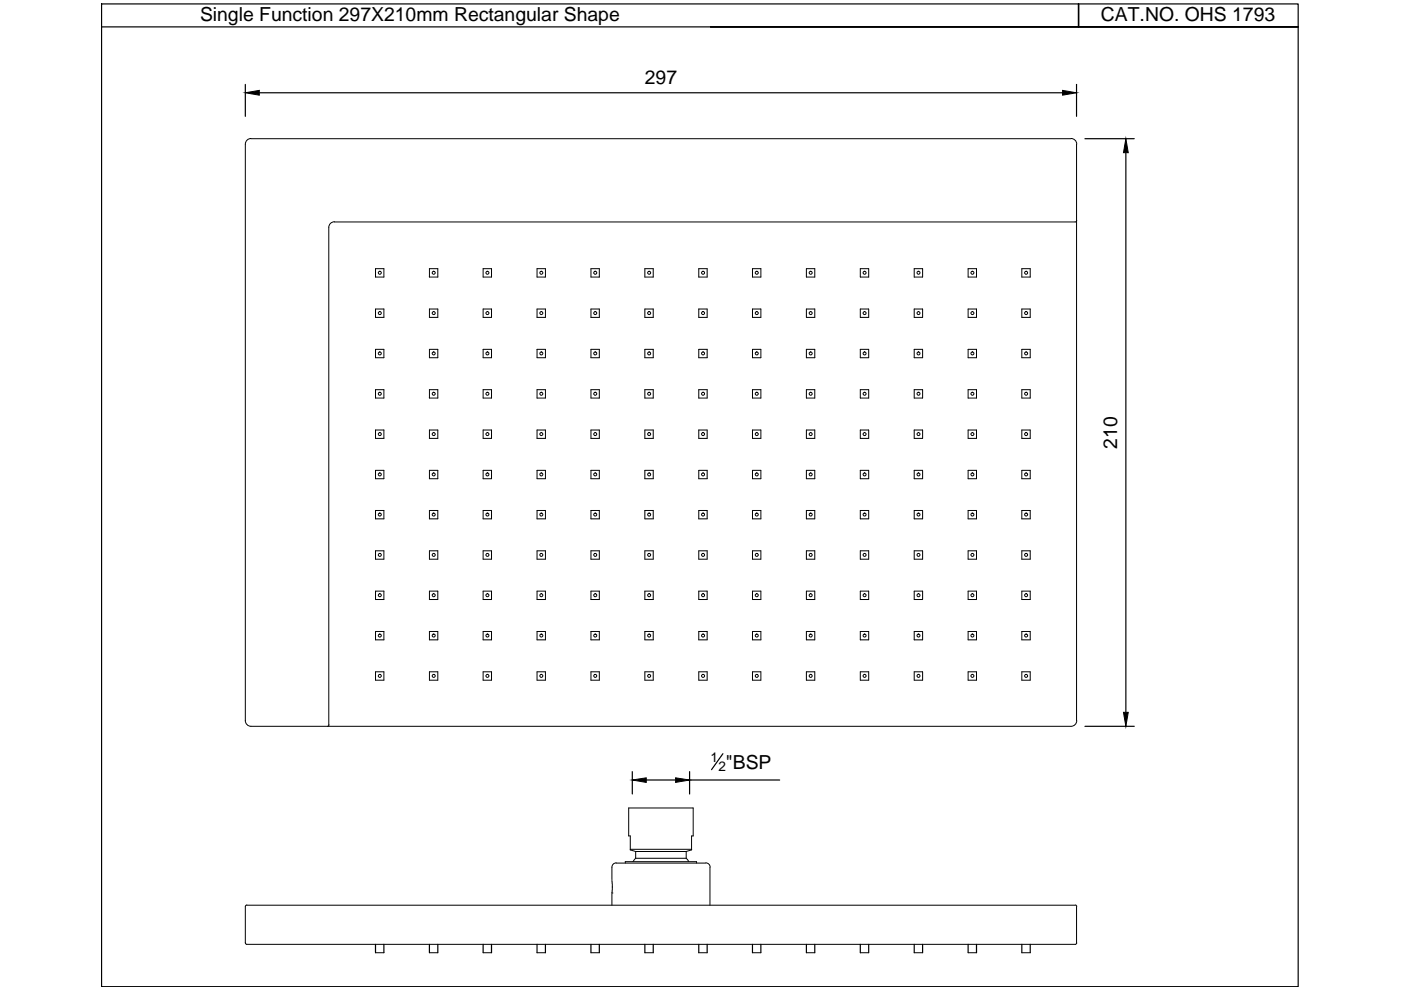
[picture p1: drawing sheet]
<svg xmlns="http://www.w3.org/2000/svg" width="297mm" height="210mm" viewBox="0 0 297 210" stroke-linecap="round" stroke-linejoin="round" font-family="sans-serif">
<defs><g id="words">
<g font-size="4.1">
<text x="42.4" y="4.5">Single Function 297X210mm Rectangular Shape</text>
<text x="233.4" y="4.5">CAT.NO. OHS 1793</text>
<text x="136.7" y="17.9">297</text>
<text x="236.9" y="95.1" transform="rotate(-90 236.9 95.1)">210</text>
<text x="153.9" y="163">&quot;BSP</text>
</g>
<g font-size="2.9">
<text x="150.7" y="161.5">1</text>
<text x="152.3" y="163.6">2</text>
</g>
</g></defs>
<!-- layer: 0 -->
<g fill="none" stroke="#000" stroke-width=".21">
<path d="M53.2 29.4h173.9M53.2 29.4a1.21 1.21 0 0 0-1.2 1.2v122.2a1.21 1.21 0 0 0 1.2 1.2h173.9a1.21 1.21 0 0 0 1.2-1.2M227.1 29.4a1.21 1.21 0 0 1 1.2 1.2M228.2 30.6v122.2M70.9 47a1.21 1.21 0 0 0-1.2 1.2v105.5M79.6 57h1.8v1.7h-1.8zM91 57h1.8v1.7h-1.8zM102.4 57h1.8v1.7h-1.8zM113.9 57h1.7v1.7h-1.7zM125.3 57h1.8v1.7h-1.8zM136.7 57h1.8v1.7h-1.8zM148.2 57h1.7v1.7h-1.7z"/>
<path d="M159.5 57h1.8v1.7h-1.8zM171 57h1.7v1.7h-1.7zM182.4 57h1.8v1.7h-1.8zM193.8 57h1.8v1.7h-1.8zM205.3 57h1.7v1.7h-1.7zM216.6 57h1.8v1.7h-1.8zM228.3 46.7l-.3 .4h-157.1M79.6 65.5h1.8v1.8h-1.8zM79.6 74.1h1.8v1.7h-1.8zM91 65.5h1.8v1.8h-1.8zM91 74.1h1.8v1.7h-1.8zM102.4 65.5h1.8v1.8h-1.8z"/>
<path d="M102.4 74.1h1.8v1.7h-1.8zM113.9 65.5h1.7v1.8h-1.7zM113.9 74.1h1.7v1.7h-1.7zM125.3 65.5h1.8v1.8h-1.8zM125.3 74.1h1.8v1.7h-1.8zM136.7 65.5h1.8v1.8h-1.8zM136.7 74.1h1.8v1.7h-1.8zM148.2 65.5h1.7v1.8h-1.7zM148.2 74.1h1.7v1.7h-1.7zM159.5 65.5h1.8v1.8h-1.8zM159.5 74.1h1.8v1.7h-1.8zM171 74.1h1.7v1.7h-1.7z"/>
<path d="M171 65.5h1.7v1.8h-1.7zM182.4 74.1h1.8v1.7h-1.8zM182.4 65.5h1.8v1.8h-1.8zM193.8 74.1h1.8v1.7h-1.8zM193.8 65.5h1.8v1.8h-1.8zM205.3 74.1h1.7v1.7h-1.7zM205.3 65.5h1.7v1.8h-1.7zM216.6 74.1h1.8v1.7h-1.8zM216.6 65.5h1.8v1.8h-1.8zM79.6 82.6h1.8v1.8h-1.8zM79.6 91.2h1.8v1.7h-1.8zM79.6 99.7h1.8v1.8h-1.8z"/>
<path d="M91 82.6h1.8v1.8h-1.8zM91 91.2h1.8v1.7h-1.8zM91 99.7h1.8v1.8h-1.8zM102.4 82.6h1.8v1.8h-1.8zM102.4 91.2h1.8v1.7h-1.8zM102.4 99.7h1.8v1.8h-1.8zM113.9 82.6h1.7v1.8h-1.7zM113.9 91.2h1.7v1.7h-1.7zM113.9 99.7h1.7v1.8h-1.7zM125.3 82.6h1.8v1.8h-1.8zM125.3 91.2h1.8v1.7h-1.8zM125.3 99.7h1.8v1.8h-1.8z"/>
<path d="M136.7 99.7h1.8v1.8h-1.8zM136.7 82.6h1.8v1.8h-1.8zM136.7 91.2h1.8v1.7h-1.8zM148.2 99.7h1.7v1.8h-1.7zM148.2 91.2h1.7v1.7h-1.7zM148.2 82.6h1.7v1.8h-1.7zM159.5 99.7h1.8v1.8h-1.8zM159.5 91.2h1.8v1.7h-1.8zM159.5 82.6h1.8v1.8h-1.8zM171 99.7h1.7v1.8h-1.7zM171 91.2h1.7v1.7h-1.7zM171 82.6h1.7v1.8h-1.7z"/>
<path d="M182.4 99.7h1.8v1.8h-1.8zM182.4 91.2h1.8v1.7h-1.8zM182.4 82.6h1.8v1.8h-1.8zM193.8 99.7h1.8v1.8h-1.8zM193.8 91.2h1.8v1.7h-1.8zM193.8 82.6h1.8v1.8h-1.8zM205.3 99.7h1.7v1.8h-1.7zM205.3 91.2h1.7v1.7h-1.7zM205.3 82.6h1.7v1.8h-1.7zM216.6 99.7h1.8v1.8h-1.8zM216.6 91.2h1.8v1.7h-1.8zM216.6 82.6h1.8v1.8h-1.8z"/>
<path d="M79.6 108.2h1.8v1.8h-1.8zM79.6 116.8h1.8v1.8h-1.8zM91 108.2h1.8v1.8h-1.8zM91 116.8h1.8v1.8h-1.8zM102.4 108.2h1.8v1.8h-1.8zM102.4 116.8h1.8v1.8h-1.8zM113.9 108.2h1.7v1.8h-1.7zM113.9 116.8h1.7v1.8h-1.7zM125.3 116.8h1.8v1.8h-1.8zM125.3 108.2h1.8v1.8h-1.8zM136.7 116.8h1.8v1.8h-1.8zM136.7 108.2h1.8v1.8h-1.8z"/>
<path d="M148.2 116.8h1.7v1.8h-1.7zM148.2 108.2h1.7v1.8h-1.7zM159.5 116.8h1.8v1.8h-1.8zM159.5 108.2h1.8v1.8h-1.8zM171 116.8h1.7v1.8h-1.7zM171 108.2h1.7v1.8h-1.7zM182.4 116.8h1.8v1.8h-1.8zM182.4 108.2h1.8v1.8h-1.8zM193.8 116.8h1.8v1.8h-1.8zM193.8 108.2h1.8v1.8h-1.8zM205.3 116.8h1.7v1.8h-1.7zM205.3 108.2h1.7v1.8h-1.7z"/>
<path d="M216.6 116.8h1.8v1.8h-1.8zM216.6 108.2h1.8v1.8h-1.8zM79.6 125.3h1.8v1.8h-1.8zM79.6 133.9h1.8v1.8h-1.8zM91 125.3h1.8v1.8h-1.8zM91 133.9h1.8v1.8h-1.8zM102.4 133.9h1.8v1.8h-1.8zM102.4 125.3h1.8v1.8h-1.8zM113.9 133.9h1.7v1.8h-1.7zM113.9 125.3h1.7v1.8h-1.7zM125.3 133.9h1.8v1.8h-1.8zM125.3 125.3h1.8v1.8h-1.8z"/>
<path d="M136.7 133.9h1.8v1.8h-1.8zM136.7 125.3h1.8v1.8h-1.8zM148.2 133.9h1.7v1.8h-1.7zM148.2 125.3h1.7v1.8h-1.7zM159.5 133.9h1.8v1.8h-1.8zM159.5 125.3h1.8v1.8h-1.8zM171 133.9h1.7v1.8h-1.7zM171 125.3h1.7v1.8h-1.7zM182.4 133.9h1.8v1.8h-1.8zM182.4 125.3h1.8v1.8h-1.8zM193.8 133.9h1.8v1.8h-1.8zM193.8 125.3h1.8v1.8h-1.8z"/>
<path d="M205.3 133.9h1.7v1.8h-1.7zM205.3 125.3h1.7v1.8h-1.7zM216.6 133.9h1.8v1.8h-1.8zM216.6 125.3h1.8v1.8h-1.8zM69.8 153.7l-.4 .3M79.6 142.4h1.8v1.8h-1.8zM91 142.4h1.8v1.8h-1.8zM102.4 142.4h1.8v1.8h-1.8zM113.9 142.4h1.7v1.8h-1.7zM125.3 142.4h1.8v1.8h-1.8zM136.7 142.4h1.8v1.8h-1.8zM148.2 142.4h1.7v1.8h-1.7z"/>
<path d="M159.5 142.4h1.8v1.8h-1.8zM171 142.4h1.7v1.8h-1.7zM182.4 142.4h1.8v1.8h-1.8zM193.8 142.4h1.8v1.8h-1.8zM205.3 142.4h1.7v1.8h-1.7zM216.6 142.4h1.8v1.8h-1.8zM52 199.9l.3 .3h175.7l.3-.3M52.3 191.9h175.7M52.3 191.9l-.3 .3v7.7M129.7 186.8v2.5M129.7 189.3h.1M130.6 183h19.1a.91 .91 0 0 1 .9 .9"/>
<path d="M130.6 183a.91 .91 0 0 0-.9 .9M132.6 182.7h15.1v.3M133.6 180.1h13M134.8 180.5l-1.2-.3v-3h-.3v-5.9h13.7v5.9h-.4v3l-1.1 .3M134.8 180.5v1.5h10.7v-1.5M134.8 180.5h10.7M134.8 181.9l-.6 .8M145.5 181.9l.5 .8M228 191.9l.3 .3M228.2 192.2v7.7M79.6 202h1.8M91 202h1.8"/>
<path d="M102.4 202h1.8M113.9 202h1.7M125.3 202h1.8M136.7 202h1.8M148.2 202h1.7M159.5 202h1.8M171 202h1.7M182.4 202h1.8M193.8 202h1.8M205.3 202h1.7M216.6 202h1.8"/>
<circle cx="80.5" cy="57.8" r=".32"/>
<circle cx="92" cy="57.8" r=".32"/>
<circle cx="103.3" cy="57.8" r=".32"/>
<circle cx="114.8" cy="57.8" r=".32"/>
<circle cx="126.2" cy="57.8" r=".32"/>
<circle cx="137.6" cy="57.8" r=".32"/>
<circle cx="149.1" cy="57.8" r=".32"/>
<circle cx="160.5" cy="57.8" r=".32"/>
<circle cx="171.9" cy="57.8" r=".32"/>
<circle cx="183.3" cy="57.8" r=".32"/>
<circle cx="194.7" cy="57.8" r=".32"/>
<circle cx="206.2" cy="57.8" r=".32"/>
<circle cx="217.6" cy="57.8" r=".32"/>
<circle cx="80.5" cy="74.9" r=".32"/>
<circle cx="80.5" cy="66.4" r=".32"/>
<circle cx="92" cy="74.9" r=".32"/>
<circle cx="92" cy="66.4" r=".32"/>
<circle cx="103.3" cy="74.9" r=".32"/>
<circle cx="103.3" cy="66.4" r=".32"/>
<circle cx="114.8" cy="74.9" r=".32"/>
<circle cx="114.8" cy="66.4" r=".32"/>
<circle cx="126.2" cy="66.4" r=".32"/>
<circle cx="126.2" cy="74.9" r=".32"/>
<circle cx="137.6" cy="66.4" r=".32"/>
<circle cx="137.6" cy="74.9" r=".32"/>
<circle cx="149.1" cy="66.4" r=".32"/>
<circle cx="149.1" cy="74.9" r=".32"/>
<circle cx="160.5" cy="66.4" r=".32"/>
<circle cx="160.5" cy="74.9" r=".32"/>
<circle cx="171.9" cy="74.9" r=".32"/>
<circle cx="171.9" cy="66.4" r=".32"/>
<circle cx="183.3" cy="66.4" r=".32"/>
<circle cx="183.3" cy="74.9" r=".32"/>
<circle cx="194.7" cy="66.4" r=".32"/>
<circle cx="194.7" cy="74.9" r=".32"/>
<circle cx="206.2" cy="66.4" r=".32"/>
<circle cx="206.2" cy="74.9" r=".32"/>
<circle cx="217.6" cy="74.9" r=".32"/>
<circle cx="217.6" cy="66.4" r=".32"/>
<circle cx="80.5" cy="92" r=".32"/>
<circle cx="80.5" cy="83.5" r=".32"/>
<circle cx="92" cy="92" r=".32"/>
<circle cx="92" cy="83.5" r=".32"/>
<circle cx="103.3" cy="92" r=".32"/>
<circle cx="103.3" cy="83.5" r=".32"/>
<circle cx="114.8" cy="92" r=".32"/>
<circle cx="114.8" cy="83.5" r=".32"/>
<circle cx="126.2" cy="83.5" r=".32"/>
<circle cx="126.2" cy="92" r=".32"/>
<circle cx="137.6" cy="92" r=".32"/>
<circle cx="137.6" cy="83.5" r=".32"/>
<circle cx="149.1" cy="92" r=".32"/>
<circle cx="149.1" cy="83.5" r=".32"/>
<circle cx="160.5" cy="83.5" r=".32"/>
<circle cx="160.5" cy="92" r=".32"/>
<circle cx="171.9" cy="83.5" r=".32"/>
<circle cx="171.9" cy="92" r=".32"/>
<circle cx="183.3" cy="83.5" r=".32"/>
<circle cx="183.3" cy="92" r=".32"/>
<circle cx="194.7" cy="83.5" r=".32"/>
<circle cx="194.7" cy="92" r=".32"/>
<circle cx="206.2" cy="83.5" r=".32"/>
<circle cx="206.2" cy="92" r=".32"/>
<circle cx="217.6" cy="92" r=".32"/>
<circle cx="217.6" cy="83.5" r=".32"/>
<circle cx="80.5" cy="117.7" r=".32"/>
<circle cx="80.5" cy="109.1" r=".32"/>
<circle cx="80.5" cy="100.6" r=".32"/>
<circle cx="92" cy="117.7" r=".32"/>
<circle cx="92" cy="109.1" r=".32"/>
<circle cx="92" cy="100.6" r=".32"/>
<circle cx="103.3" cy="117.7" r=".32"/>
<circle cx="103.3" cy="109.1" r=".32"/>
<circle cx="103.3" cy="100.6" r=".32"/>
<circle cx="114.8" cy="117.7" r=".32"/>
<circle cx="114.8" cy="109.1" r=".32"/>
<circle cx="114.8" cy="100.6" r=".32"/>
<circle cx="126.2" cy="117.7" r=".32"/>
<circle cx="126.2" cy="100.6" r=".32"/>
<circle cx="126.2" cy="109.1" r=".32"/>
<circle cx="137.6" cy="100.6" r=".32"/>
<circle cx="137.6" cy="117.7" r=".32"/>
<circle cx="137.6" cy="109.1" r=".32"/>
<circle cx="149.1" cy="100.6" r=".32"/>
<circle cx="149.1" cy="109.1" r=".32"/>
<circle cx="149.1" cy="117.7" r=".32"/>
<circle cx="160.5" cy="100.6" r=".32"/>
<circle cx="160.5" cy="109.1" r=".32"/>
<circle cx="160.5" cy="117.7" r=".32"/>
<circle cx="171.9" cy="117.7" r=".32"/>
<circle cx="171.9" cy="100.6" r=".32"/>
<circle cx="171.9" cy="109.1" r=".32"/>
<circle cx="183.3" cy="100.6" r=".32"/>
<circle cx="183.3" cy="109.1" r=".32"/>
<circle cx="183.3" cy="117.7" r=".32"/>
<circle cx="194.7" cy="117.7" r=".32"/>
<circle cx="194.7" cy="100.6" r=".32"/>
<circle cx="194.7" cy="109.1" r=".32"/>
<circle cx="206.2" cy="117.7" r=".32"/>
<circle cx="206.2" cy="100.6" r=".32"/>
<circle cx="206.2" cy="109.1" r=".32"/>
<circle cx="217.6" cy="117.7" r=".32"/>
<circle cx="217.6" cy="100.6" r=".32"/>
<circle cx="217.6" cy="109.1" r=".32"/>
<circle cx="80.5" cy="134.8" r=".32"/>
<circle cx="80.5" cy="126.2" r=".32"/>
<circle cx="92" cy="134.8" r=".32"/>
<circle cx="92" cy="126.2" r=".32"/>
<circle cx="103.3" cy="134.8" r=".32"/>
<circle cx="103.3" cy="126.2" r=".32"/>
<circle cx="114.8" cy="134.8" r=".32"/>
<circle cx="114.8" cy="126.2" r=".32"/>
<circle cx="126.2" cy="126.2" r=".32"/>
<circle cx="126.2" cy="134.8" r=".32"/>
<circle cx="137.6" cy="134.8" r=".32"/>
<circle cx="137.6" cy="126.2" r=".32"/>
<circle cx="149.1" cy="134.8" r=".32"/>
<circle cx="149.1" cy="126.2" r=".32"/>
<circle cx="160.5" cy="126.2" r=".32"/>
<circle cx="160.5" cy="134.8" r=".32"/>
<circle cx="171.9" cy="134.8" r=".32"/>
<circle cx="171.9" cy="126.2" r=".32"/>
<circle cx="183.3" cy="134.8" r=".32"/>
<circle cx="183.3" cy="126.2" r=".32"/>
<circle cx="194.7" cy="134.8" r=".32"/>
<circle cx="194.7" cy="126.2" r=".32"/>
<circle cx="206.2" cy="134.8" r=".32"/>
<circle cx="206.2" cy="126.2" r=".32"/>
<circle cx="217.6" cy="134.8" r=".32"/>
<circle cx="217.6" cy="126.2" r=".32"/>
<circle cx="80.5" cy="143.3" r=".32"/>
<circle cx="92" cy="143.3" r=".32"/>
<circle cx="103.3" cy="143.3" r=".32"/>
<circle cx="114.8" cy="143.3" r=".32"/>
<circle cx="126.2" cy="143.3" r=".32"/>
<circle cx="137.6" cy="143.3" r=".32"/>
<circle cx="149.1" cy="143.3" r=".32"/>
<circle cx="160.5" cy="143.3" r=".32"/>
<circle cx="171.9" cy="143.3" r=".32"/>
<circle cx="183.3" cy="143.3" r=".32"/>
<circle cx="194.7" cy="143.3" r=".32"/>
<circle cx="206.2" cy="143.3" r=".32"/>
<circle cx="217.6" cy="143.3" r=".32"/>
</g>
<!-- layer: 02___PRT_ALL_AXES -->
<path d="M129.7 183.9v2.9M129.7 189.3v2.6M132.6 182.7v.3M150.5 183.9v8" fill="none" stroke="#000" stroke-width=".21"/>
<!-- layer: 0 -->
<path d="M129.7 186.6v2.9" fill="none" stroke="#ff0" stroke-width=".21"/>
<g fill="none" stroke="#000" stroke-width=".25">
<path d="M21.5 .8h253.7v208.4h-253.7zM21.5 5.7h253.7M52 17.9v6.8M55 19.7h170.3M228.2 17.9v6.8M228.7 .8v4.9M230 29.4h10.5M238.7 32.4v118.6M153.3 159.8l-2.4 3.4M230 154h10.5M134.1 163.6v4.7M137 165.4h6.2"/>
<path d="M146.2 163.6v4.7M146.2 165.4h19.1M79.6 200.2v1.8M81.4 200.2v1.8M91 200.2v1.8M92.8 200.2v1.8M102.4 200.2v1.8M104.2 200.2v1.8M113.9 200.2v1.8M115.6 200.2v1.8M125.3 200.2v1.8M127.1 200.2v1.8"/>
<path d="M136.7 200.2v1.8M138.5 200.2v1.8M148.2 200.2v1.8M149.9 200.2v1.8M159.5 200.2v1.8M161.3 200.2v1.8M171 200.2v1.8M172.7 200.2v1.8M182.4 200.2v1.8M184.2 200.2v1.8M193.8 200.2v1.8M195.6 200.2v1.8"/>
<path d="M205.3 200.2v1.8M207 200.2v1.8M216.6 200.2v1.8M218.4 200.2v1.8"/>
</g>
<path d="M52 19.7l3-.5v1zM225.3 19.2l2.9 .5-2.9 .5zM238.7 29.4l.5 3h-1zM238.2 151h1l-.5 3zM134.1 165.4l2.9-.5v1zM143.2 164.9l3 .5-3 .5z" fill="#000" stroke="#000" stroke-width=".21"/>
<use href="#words"/>
</svg>
